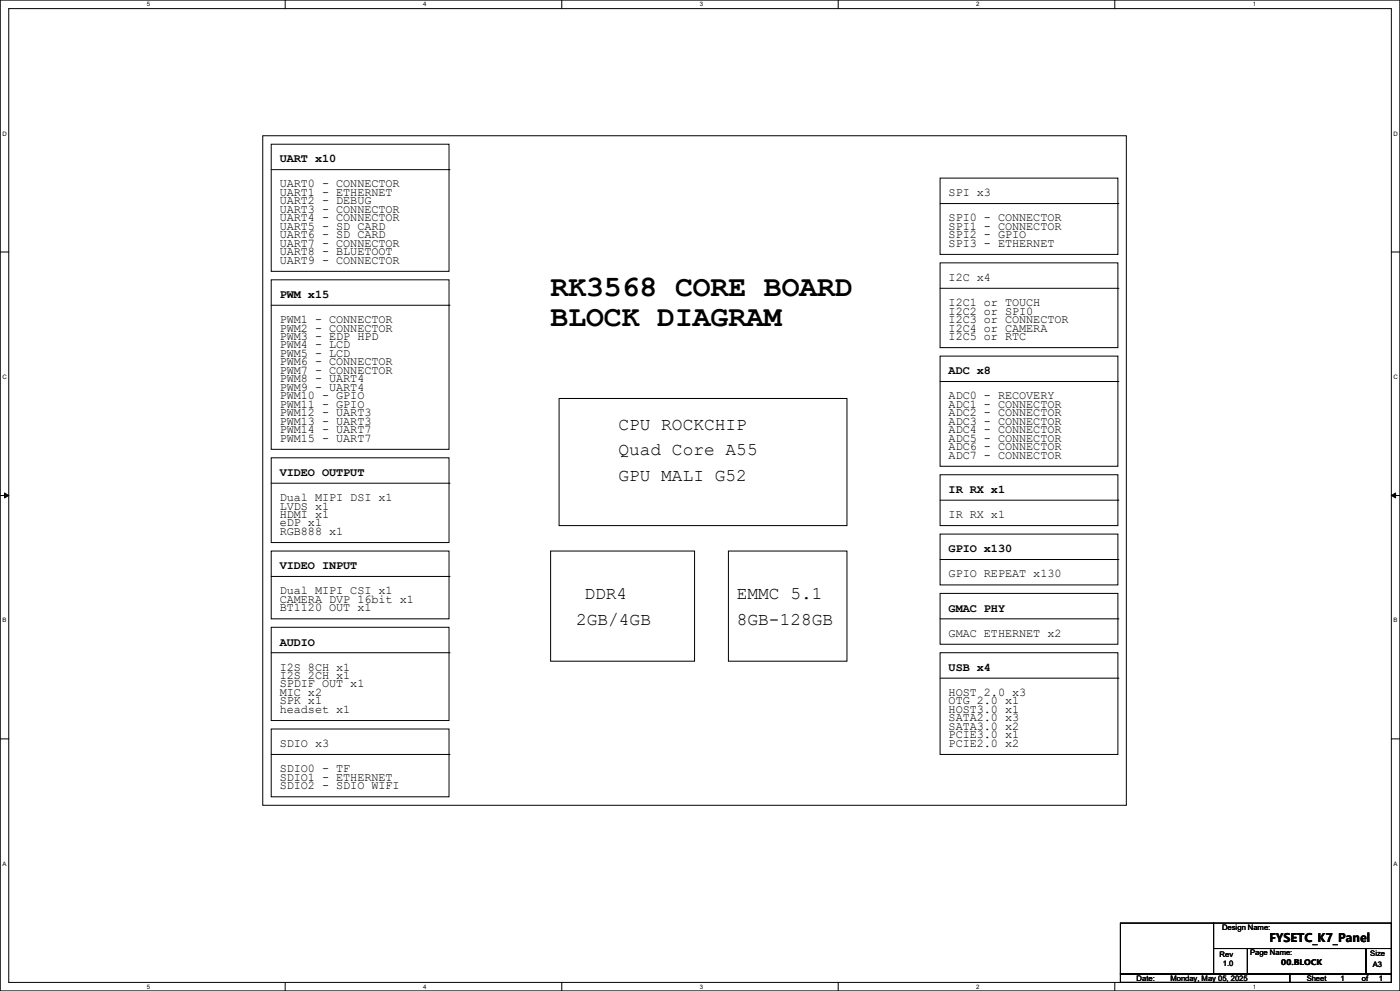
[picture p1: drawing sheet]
<svg xmlns="http://www.w3.org/2000/svg" width="420mm" height="297mm" viewBox="0 0 420 297" stroke-linecap="round" stroke-linejoin="round" font-family="sans-serif">
<defs><g id="words">
<g font-size="8.9">
<text x="165.2" y="88.7">RK3568 CORE BOARD</text>
<text x="165.2" y="97.6">BLOCK DIAGRAM</text>
</g>
<g font-size="5.3">
<text x="185.5" y="128.8">CPU ROCKCHIP</text>
<text x="185.5" y="136.4">Quad Core A55</text>
<text x="185.5" y="144">GPU MALI G52</text>
<text x="175.3" y="179.6">DDR4</text>
<text x="221.1" y="179.6">EMMC 5.1</text>
<text x="172.8" y="187.2">2GB/4GB</text>
<text x="221.1" y="187.2">8GB-128GB</text>
</g>
<g font-size="3.6">
<text x="83.9" y="48.7">UART x10</text>
<text x="83.9" y="58.7">UART1 - ETHERNET</text>
<text x="83.9" y="56.2">UART0 - CONNECTOR</text>
<text x="284.6" y="58.7">SPI x3</text>
<text x="83.9" y="63.8">UART3 - CONNECTOR</text>
<text x="83.9" y="61.3">UART2 - DEBUG</text>
<text x="83.9" y="66.3">UART4 - CONNECTOR</text>
<text x="83.9" y="68.9">UART5 - SD CARD</text>
<text x="83.9" y="71.4">UART6 - SD CARD</text>
<text x="284.6" y="66.3">SPI0 - CONNECTOR</text>
<text x="284.6" y="68.9">SPI1 - CONNECTOR</text>
<text x="284.6" y="71.4">SPI2 - GPIO</text>
<text x="83.9" y="74">UART7 - CONNECTOR</text>
<text x="83.9" y="76.5">UART8 - BLUETOOT</text>
<text x="284.6" y="74">SPI3 - ETHERNET</text>
<text x="83.9" y="79">UART9 - CONNECTOR</text>
<text x="83.9" y="89.3">PWM x15</text>
<text x="284.6" y="84.1">I2C x4</text>
<text x="284.6" y="94.3">I2C2 or SPI0</text>
<text x="284.6" y="91.7">I2C1 or TOUCH</text>
<text x="83.9" y="101.9">PWM3 - EDP HPD</text>
<text x="83.9" y="99.4">PWM2 - CONNECTOR</text>
<text x="83.9" y="96.8">PWM1 - CONNECTOR</text>
<text x="284.6" y="101.9">I2C5 or RTC</text>
<text x="284.6" y="96.8">I2C3 or CONNECTOR</text>
<text x="284.6" y="99.4">I2C4 or CAMERA</text>
<text x="83.9" y="104.4">PWM4 - LCD</text>
<text x="83.9" y="107">PWM5 - LCD</text>
<text x="83.9" y="109.5">PWM6 - CONNECTOR</text>
<text x="83.9" y="112.1">PWM7 - CONNECTOR</text>
<text x="284.6" y="112.2">ADC x8</text>
<text x="83.9" y="114.6">PWM8 - UART4</text>
<text x="83.9" y="117.1">PWM9 - UART4</text>
<text x="83.9" y="119.7">PWM10 - GPIO</text>
<text x="284.6" y="119.7">ADC0 - RECOVERY</text>
<text x="83.9" y="122.2">PWM11 - GPIO</text>
<text x="83.9" y="124.8">PWM12 - UART3</text>
<text x="284.6" y="122.2">ADC1 - CONNECTOR</text>
<text x="284.6" y="124.8">ADC2 - CONNECTOR</text>
<text x="83.9" y="127.3">PWM13 - UART3</text>
<text x="83.9" y="129.8">PWM14 - UART7</text>
<text x="284.6" y="127.3">ADC3 - CONNECTOR</text>
<text x="284.6" y="129.8">ADC4 - CONNECTOR</text>
<text x="83.9" y="132.4">PWM15 - UART7</text>
<text x="284.6" y="132.4">ADC5 - CONNECTOR</text>
<text x="284.6" y="134.9">ADC6 - CONNECTOR</text>
<text x="284.6" y="137.5">ADC7 - CONNECTOR</text>
<text x="83.9" y="142.7">VIDEO OUTPUT</text>
<text x="284.6" y="147.7">IR RX x1</text>
<text x="83.9" y="155.2">HDMI x1</text>
<text x="83.9" y="150.2">Dual MIPI DSI x1</text>
<text x="83.9" y="152.7">LVDS x1</text>
<text x="284.6" y="155.2">IR RX x1</text>
<text x="83.9" y="157.8">eDP x1</text>
<text x="83.9" y="160.3">RGB888 x1</text>
<text x="284.6" y="165.5">GPIO x130</text>
<text x="83.9" y="170.6">VIDEO INPUT</text>
<text x="284.6" y="173">GPIO REPEAT x130</text>
<text x="83.9" y="178.1">Dual MIPI CSI x1</text>
<text x="83.9" y="180.6">CAMERA DVP 16bit x1</text>
<text x="83.9" y="183.2">BT1120 OUT x1</text>
<text x="284.6" y="183.3">GMAC PHY</text>
<text x="284.6" y="190.8">GMAC ETHERNET x2</text>
<text x="83.9" y="193.5">AUDIO</text>
<text x="83.9" y="201">I2S 8CH x1</text>
<text x="83.9" y="203.5">I2S 2CH x1</text>
<text x="284.6" y="201.1">USB x4</text>
<text x="83.9" y="206">SPDIF OUT x1</text>
<text x="83.9" y="208.6">MIC x2</text>
<text x="284.6" y="208.6">HOST 2.0 x3</text>
<text x="83.9" y="211.1">SPK x1</text>
<text x="83.9" y="213.7">headset x1</text>
<text x="284.6" y="211.1">OTG 2.0 x1</text>
<text x="284.6" y="213.7">HOST3.0 x1</text>
<text x="284.6" y="218.7">SATA3.0 x2</text>
<text x="284.6" y="221.3">PCIE3.0 x1</text>
<text x="284.6" y="216.2">SATA2.0 x3</text>
<text x="83.9" y="223.8">SDIO x3</text>
<text x="284.6" y="223.8">PCIE2.0 x2</text>
<text x="83.9" y="231.4">SDIO0 - TF</text>
<text x="83.9" y="234">SDIO1 - ETHERNET</text>
<text x="83.9" y="236.5">SDIO2 - SDIO WIFI</text>
<text x="380.8" y="282.2">FYSETC_K7_Panel</text>
</g>
<g font-size="2.3">
<text x="366.6" y="278.7">Design Name:</text>
<text x="365.9" y="286.9">Rev</text>
<text x="375" y="286.3">Page Name:</text>
<text x="411.1" y="286.6">Size</text>
<text x="341" y="294">Date:</text>
<text x="351.1" y="294">Monday, May 05, 2025</text>
<text x="366.9" y="289.4">1.0</text>
<text x="384.4" y="289.2">00.BLOCK</text>
<text x="392" y="294">Sheet</text>
<text x="402.2" y="294">1</text>
<text x="408.5" y="294">of</text>
<text x="411.8" y="289.9">A3</text>
<text x="413.6" y="294">1</text>
</g>
<g font-size="1.8">
<text x="44.1" y="1.9">5</text>
<text x="127" y="1.9">4</text>
<text x="210" y="1.9">3</text>
<text x="292.9" y="1.9">2</text>
<text x="375.9" y="1.9">1</text>
<text x=".7" y="40.6">D</text>
<text x="418" y="40.6">D</text>
<text x=".7" y="113.6">C</text>
<text x="418" y="113.6">C</text>
<text x=".7" y="186.6">B</text>
<text x="418" y="186.6">B</text>
<text x=".7" y="259.5">A</text>
<text x="418" y="259.5">A</text>
<text x="44.1" y="296.3">5</text>
<text x="127" y="296.3">4</text>
<text x="210" y="296.3">3</text>
<text x="292.9" y="296.3">2</text>
<text x="375.9" y="296.3">1</text>
</g>
</g></defs>
<path d="M.1 0h419.8v297h-419.8zM2.6 2.6h414.8v291.8h-414.8z" fill="none" stroke="#000" stroke-width=".3"/>
<g fill="#fff">
<path d="M44.1 .3h.9v2h-.9z"/>
<path d="M44.1 294.7h.9v2h-.9z"/>
</g>
<path d="M85.6 0v2.6M85.6 294.4v2.6" fill="none" stroke="#000" stroke-width=".3"/>
<g fill="#fff">
<path d="M127 .3h1v2h-1z"/>
<path d="M127 294.7h1v2h-1z"/>
</g>
<path d="M168.5 0v2.6M168.5 294.4v2.6" fill="none" stroke="#000" stroke-width=".3"/>
<g fill="#fff">
<path d="M210 .3h.9v2h-.9z"/>
<path d="M210 294.7h.9v2h-.9z"/>
</g>
<path d="M251.5 0v2.6M251.5 294.4v2.6" fill="none" stroke="#000" stroke-width=".3"/>
<g fill="#fff">
<path d="M292.9 .3h1v2h-1z"/>
<path d="M292.9 294.7h1v2h-1z"/>
</g>
<path d="M334.4 0v2.6M334.4 294.4v2.6" fill="none" stroke="#000" stroke-width=".3"/>
<g fill="#fff">
<path d="M375.9 .3h1v2h-1z"/>
<path d="M375.9 294.7h1v2h-1z"/>
<path d="M.7 39h1.3v2h-1.3z"/>
<path d="M418 39h1.3v2h-1.3z"/>
<path d="M.7 112h1.3v2h-1.3z"/>
<path d="M418 112h1.3v2h-1.3z"/>
</g>
<path d="M.1 75.5h2.5M417.4 75.5h2.5" fill="none" stroke="#000" stroke-width=".3"/>
<g fill="#fff">
<path d="M.7 185h1.2v1.9h-1.2z"/>
<path d="M418 185h1.2v1.9h-1.2z"/>
</g>
<path d="M.1 148.5h2.5M417.4 148.5h2.5" fill="none" stroke="#000" stroke-width=".3"/>
<path d="M1.4 147.7l1.2 .8-1.2 .7zM417.4 148.5l1.3-.8v1.5z" fill="#000" stroke="#000" stroke-width=".3"/>
<g fill="#fff">
<path d="M.7 257.9h1.2v2h-1.2z"/>
<path d="M418 257.9h1.2v2h-1.2z"/>
</g>
<g fill="none" stroke="#000" stroke-width=".3">
<path d="M78.8 40.7h259.1v200.6h-259.1zM81.4 43.2h53.3v38.1h-53.3zM81.4 50.8h53.3M134.7 50.8h.1M282 53.4h53.4v22.8h-53.4zM282 78.8h53.4v25.4h-53.4zM282 61h53.4M335.4 61h.1M81.4 83.9h53.3v50.8h-53.3zM81.4 91.5h53.3M134.7 91.5h.1M282 86.4h53.4"/>
<path d="M335.4 86.4h.1M167.7 119.4h86.4v38.1h-86.4zM282 106.7h53.4v33h-53.4zM282 114.3h53.4M335.4 114.3h.1M81.4 137.2h53.3v25.4h-53.3zM81.4 144.8h53.3M134.7 144.8h.1M282 142.3h53.4v15.2h-53.4zM282 149.9h53.4M335.4 149.9h.1M81.4 165.1h53.3v20.4h-53.3z"/>
<path d="M81.4 172.8h53.3M134.7 172.8h.1M165.2 165.1h43.2v33.1h-43.2zM218.5 165.1h35.6v33.1h-35.6zM282 160.1h53.4v15.2h-53.4zM282 177.8h53.4v15.3h-53.4zM282 167.7h53.4M335.4 167.7h.1M81.4 188h53.3v27.9h-53.3zM81.4 195.6h53.3M134.7 195.6h.1M282 195.6h53.4v30.5h-53.4z"/>
<path d="M282 185.5h53.4M335.4 185.5h.1M81.4 218.5h53.3v20.3h-53.3zM282 203.2h53.4M335.4 203.2h.1M.1 221.4h2.5M81.4 226.1h53.3M134.7 226.1h.1M417.4 221.4h2.5M336.1 276.6h28v15.3h-28zM364.1 276.6h53.3v7.7h-53.3zM336.1 291.9h50.8v2.5h-50.8z"/>
<path d="M364.1 284.3h10.1v7.6h-10.1zM374.2 284.3h35.6v7.6h-35.6zM386.9 291.9h30.5v2.5h-30.5zM409.8 284.3h7.6v7.6h-7.6z"/>
</g>
<use href="#words"/>
</svg>
